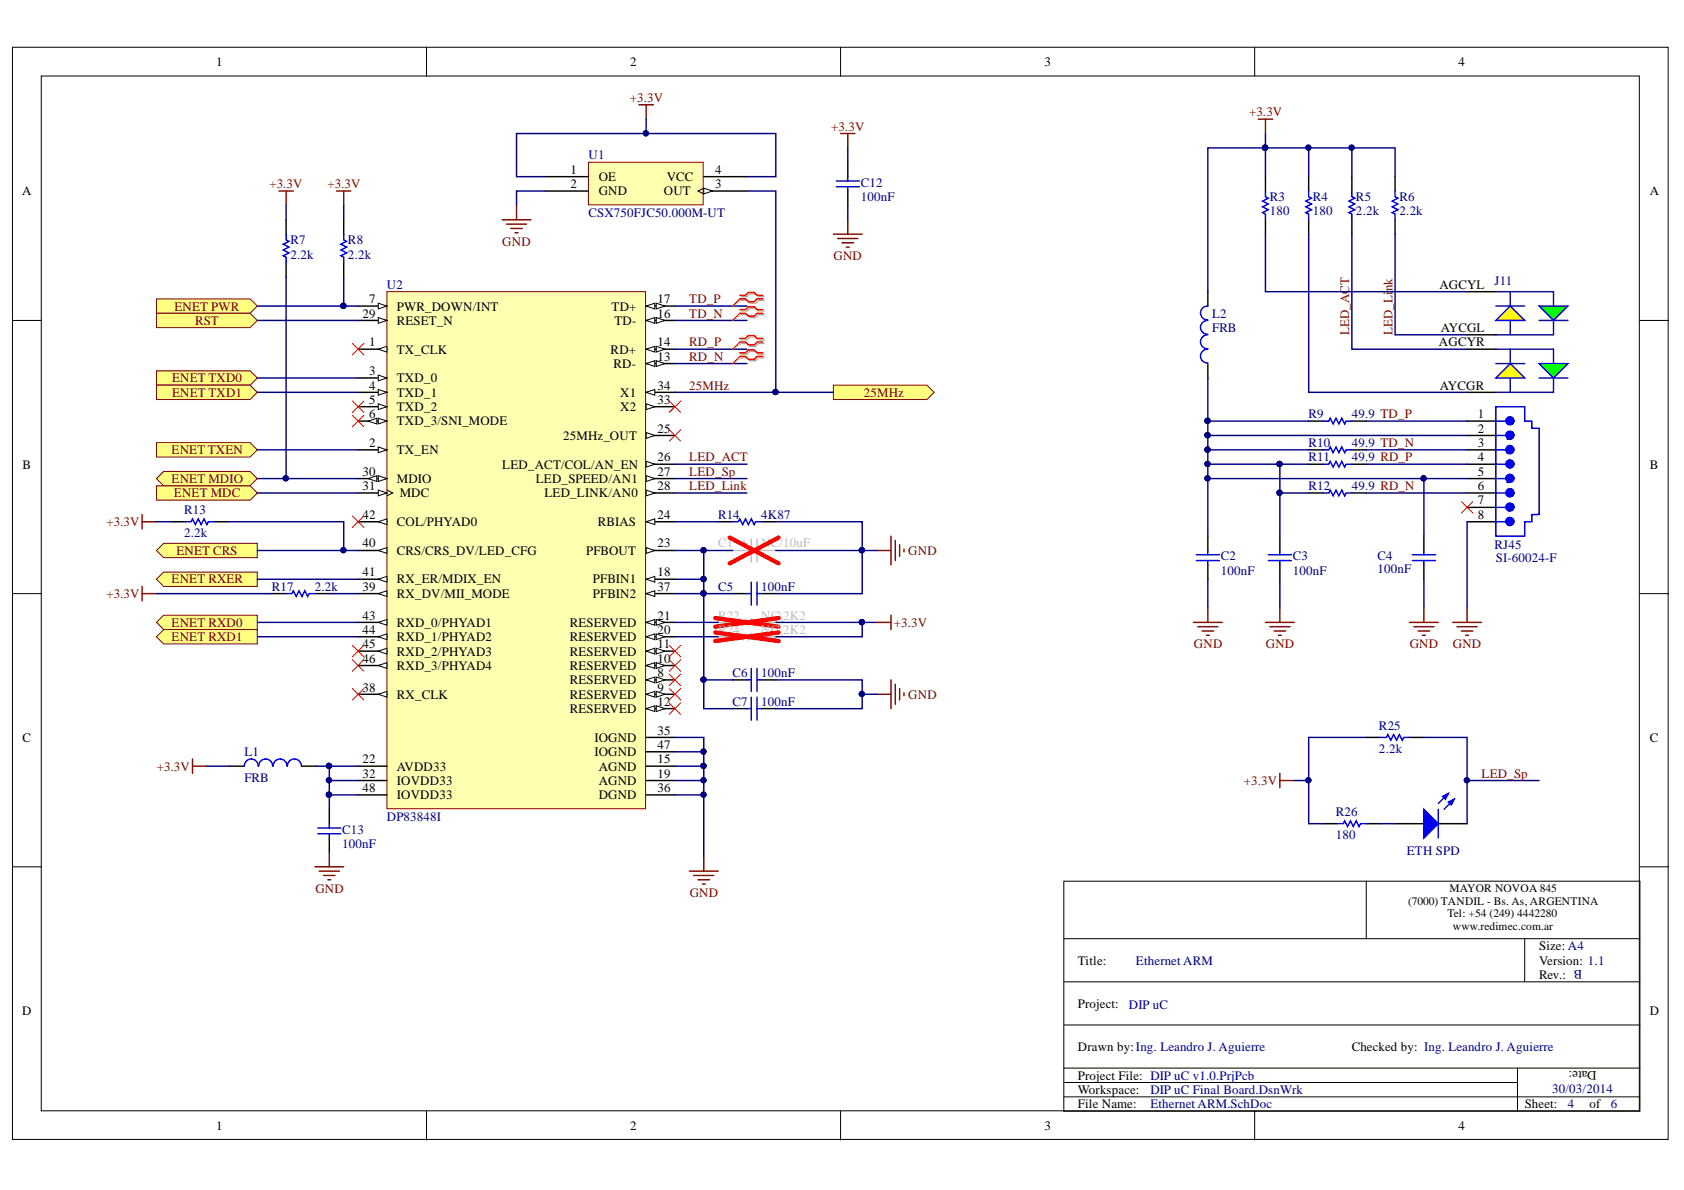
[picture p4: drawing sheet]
<svg xmlns="http://www.w3.org/2000/svg" width="297mm" height="210mm" viewBox="0 0 297 210" stroke-linecap="round" stroke-linejoin="round" font-family="sans-serif">
<defs><g id="words">
<g font-size="2.3">
<text x="38.1" y="11.6">1</text>
<text x="111.2" y="11.6">2</text>
<text x="184.2" y="11.6">3</text>
<text x="257.3" y="11.6">4</text>
<text x="3.9" y="34.4">A</text>
<text x="100.6" y="30.6">1</text>
<text x="100.6" y="33.2">2</text>
<text x="105.6" y="31.9">OE</text>
<text x="105.6" y="34.4">GND</text>
<text x="117.1" y="34.4">OUT</text>
<text x="117.6" y="31.9">VCC</text>
<text x="126.1" y="33.2">3</text>
<text x="126.1" y="30.6">4</text>
<text x="291" y="34.4">A</text>
<text x="65.1" y="53.5">7</text>
<text x="116" y="53.5">17</text>
<text x="253.9" y="51">AGCYL</text>
<text x="63.9" y="56.1">29</text>
<text x="70" y="57.3">RESET_N</text>
<text x="70" y="54.8">PWR_DOWN/INT</text>
<text x="107.9" y="54.8">TD+</text>
<text x="108.4" y="57.3">TD-</text>
<text x="116" y="56.1">16</text>
<text x="254.1" y="58.6">AYCGL</text>
<text x="65.1" y="61.1">1</text>
<text x="70" y="62.4">TX_CLK</text>
<text x="107.7" y="62.4">RD+</text>
<text x="108.2" y="64.9">RD-</text>
<text x="116" y="63.6">13</text>
<text x="116" y="61.1">14</text>
<text x="253.8" y="61.1">AGCYR</text>
<text x="65.1" y="66.2">3</text>
<text x="65.1" y="68.7">4</text>
<text x="65.1" y="71.2">5</text>
<text x="70" y="67.4">TXD_0</text>
<text x="70" y="70">TXD_1</text>
<text x="109.4" y="70">X1</text>
<text x="116" y="68.7">34</text>
<text x="116" y="71.2">33</text>
<text x="254" y="68.7">AYCGR</text>
<text x="65.1" y="73.8">6</text>
<text x="70" y="72.5">TXD_2</text>
<text x="70" y="75">TXD_3/SNI_MODE</text>
<text x="99.3" y="77.6">25MHz_OUT</text>
<text x="109.4" y="72.5">X2</text>
<text x="116" y="76.3">25</text>
<text x="260.7" y="76.3">2</text>
<text x="260.7" y="73.8">1</text>
<text x="265.6" y="77.6">2</text>
<text x="265.6" y="75">1</text>
<text x="4" y="82.6">B</text>
<text x="63.9" y="83.9">30</text>
<text x="65.1" y="78.8">2</text>
<text x="70" y="80.1">TX_EN</text>
<text x="88.6" y="82.6">LED_ACT/COL/AN_EN</text>
<text x="116" y="83.9">27</text>
<text x="116" y="81.4">26</text>
<text x="260.7" y="78.8">3</text>
<text x="260.7" y="81.4">4</text>
<text x="260.7" y="83.9">5</text>
<text x="265.6" y="80.1">3</text>
<text x="265.6" y="82.6">4</text>
<text x="291" y="82.6">B</text>
<text x="63.9" y="86.4">31</text>
<text x="70" y="85.2">MDIO</text>
<text x="70.5" y="87.7">MDC</text>
<text x="94.5" y="85.2">LED_SPEED/AN1</text>
<text x="96" y="87.7">LED_LINK/AN0</text>
<text x="116" y="86.4">28</text>
<text x="260.7" y="86.4">6</text>
<text x="260.7" y="89">7</text>
<text x="265.6" y="85.2">5</text>
<text x="265.6" y="87.7">6</text>
<text x="63.9" y="91.5">42</text>
<text x="70" y="92.8">COL/PHYAD0</text>
<text x="105.4" y="92.8">RBIAS</text>
<text x="116" y="91.5">24</text>
<text x="260.7" y="91.5">8</text>
<text x="265.6" y="90.2">7</text>
<text x="265.6" y="92.8">8</text>
<text x="63.9" y="101.6">41</text>
<text x="63.9" y="96.6">40</text>
<text x="70" y="97.8">CRS/CRS_DV/LED_CFG</text>
<text x="103.4" y="97.8">PFBOUT</text>
<text x="116" y="96.6">23</text>
<text x="116" y="101.6">18</text>
<text x="63.9" y="104.3">39</text>
<text x="70" y="105.5">RX_DV/MII_MODE</text>
<text x="70" y="102.9">RX_ER/MDIX_EN</text>
<text x="104.6" y="102.9">PFBIN1</text>
<text x="104.6" y="105.5">PFBIN2</text>
<text x="116" y="104.3">37</text>
<text x="63.9" y="109.3">43</text>
<text x="63.9" y="111.9">44</text>
<text x="70" y="110.6">RXD_0/PHYAD1</text>
<text x="70" y="113.1">RXD_1/PHYAD2</text>
<text x="100.5" y="113.1">RESERVED</text>
<text x="100.5" y="110.6">RESERVED</text>
<text x="116" y="111.9">20</text>
<text x="116" y="109.3">21</text>
<text x="63.9" y="114.4">45</text>
<text x="63.9" y="116.9">46</text>
<text x="70" y="115.7">RXD_2/PHYAD3</text>
<text x="70" y="118.2">RXD_3/PHYAD4</text>
<text x="100.5" y="118.2">RESERVED</text>
<text x="100.5" y="115.7">RESERVED</text>
<text x="116" y="119.4">8</text>
<text x="116" y="116.9">10</text>
<text x="116" y="114.4">11</text>
<text x="63.9" y="122">38</text>
<text x="70" y="123.2">RX_CLK</text>
<text x="100.5" y="120.7">RESERVED</text>
<text x="100.5" y="123.2">RESERVED</text>
<text x="100.5" y="125.8">RESERVED</text>
<text x="116" y="122">9</text>
<text x="116" y="124.5">12</text>
<text x="4" y="130.8">C</text>
<text x="104.8" y="130.8">IOGND</text>
<text x="116" y="129.6">35</text>
<text x="291" y="130.8">C</text>
<text x="63.9" y="137.2">32</text>
<text x="63.9" y="134.6">22</text>
<text x="70" y="135.9">AVDD33</text>
<text x="104.8" y="133.4">IOGND</text>
<text x="105.6" y="135.9">AGND</text>
<text x="116" y="132.1">47</text>
<text x="116" y="134.6">15</text>
<text x="116" y="137.2">19</text>
<text x="63.9" y="139.7">48</text>
<text x="70" y="138.4">IOVDD33</text>
<text x="70" y="141">IOVDD33</text>
<text x="105.6" y="141">DGND</text>
<text x="105.6" y="138.4">AGND</text>
<text x="116" y="139.7">36</text>
<text x="271.5" y="167.7">Size: A4</text>
<text x="190.1" y="170.2">Title:</text>
<text x="271.5" y="170.2">Version: 1.1</text>
<text x="271.5" y="172.7">Rev.:</text>
<text x="3.9" y="179">D</text>
<text x="190.1" y="177.8">Project:</text>
<text x="291" y="179">D</text>
<text x="190.1" y="185.4">Drawn by:Ing. Leandro J. Aguierre</text>
<text x="238.4" y="185.4">Checked by: Ing. Leandro J. Aguierre</text>
<text x="190.1" y="190.4">Project File: DIP uC v1.0.PrjPcb</text>
<text x="281.6" y="188.9" transform="rotate(-180 281.6 188.9)">Date:</text>
<text x="190.1" y="195.5">File Name:</text>
<text x="190.1" y="193">Workspace:</text>
<text x="268.9" y="195.5">Sheet:</text>
<text x="280.4" y="195.5">of</text>
<text x="38.1" y="199.3">1</text>
<text x="111.2" y="199.3">2</text>
<text x="184.2" y="199.3">3</text>
<text x="257.3" y="199.3">4</text>
</g>
<g font-size="2.3" fill="#800000">
<text x="111.1" y="18">+3.3V</text>
<text x="146.6" y="23">+3.3V</text>
<text x="220.3" y="20.5">+3.3V</text>
<text x="47.5" y="33.2">+3.3V</text>
<text x="57.7" y="33.2">+3.3V</text>
<text x="88.6" y="43.4">GND</text>
<text x="147" y="45.9">GND</text>
<text x="121.6" y="53.5">TD_P</text>
<text x="245.6" y="51.4" transform="rotate(-90 245.6 51.4)">nk</text>
<text x="30.8" y="54.8">ENET PWR</text>
<text x="34.4" y="57.3">RST</text>
<text x="121.6" y="56.1">TD_N</text>
<text x="238" y="59.1" transform="rotate(-90 238 59.1)">LED_ACT</text>
<text x="245.6" y="59.1" transform="rotate(-90 245.6 59.1)">LED_Li</text>
<text x="121.6" y="61.1">RD_P</text>
<text x="121.6" y="63.6">RD_N</text>
<text x="30.4" y="67.4">ENET TXD0</text>
<text x="30.4" y="70">ENET TXD1</text>
<text x="121.6" y="68.7">25MHz</text>
<text x="152.4" y="70">25MHz</text>
<text x="30.3" y="80.1">ENET TXEN</text>
<text x="121.6" y="83.9">LED_Sp</text>
<text x="121.6" y="81.4">LED_ACT</text>
<text x="30.3" y="85.2">ENET MDIO</text>
<text x="30.7" y="87.7">ENET MDC</text>
<text x="121.6" y="86.4">LED_Link</text>
<text x="18.8" y="92.8">+3.3V</text>
<text x="31.1" y="97.8">ENET CRS</text>
<text x="160.2" y="97.8">GND</text>
<text x="18.8" y="105.5">+3.3V</text>
<text x="30.3" y="102.9">ENET RXER</text>
<text x="30.3" y="113.1">ENET RXD1</text>
<text x="30.3" y="110.6">ENET RXD0</text>
<text x="157.7" y="110.6">+3.3V</text>
<text x="210.6" y="114.4">GND</text>
<text x="223.3" y="114.4">GND</text>
<text x="248.7" y="114.4">GND</text>
<text x="256.3" y="114.4">GND</text>
<text x="160.2" y="123.2">GND</text>
<text x="27.6" y="135.9">+3.3V</text>
<text x="261.3" y="137.2">LED_Sp</text>
<text x="219.4" y="138.4">+3.3V</text>
<text x="55.6" y="157.4">GND</text>
<text x="121.7" y="158.2">GND</text>
</g>
<g font-size="2.3" fill="#000080">
<text x="103.8" y="28.1">U1</text>
<text x="151.8" y="35.5">100nF</text>
<text x="151.8" y="32.9">C12</text>
<text x="224" y="35.5">R3</text>
<text x="231.6" y="35.5">R4</text>
<text x="239.2" y="35.5">R5</text>
<text x="246.9" y="35.5">R6</text>
<text x="103.8" y="38.2">CSX750FJC50.000M-UT</text>
<text x="224" y="38">180</text>
<text x="231.6" y="38">180</text>
<text x="239.2" y="38">2.2k</text>
<text x="246.9" y="38">2.2k</text>
<text x="51.2" y="45.7">2.2k</text>
<text x="51.2" y="43.1">R7</text>
<text x="61.4" y="45.7">2.2k</text>
<text x="61.4" y="43.1">R8</text>
<text x="68.2" y="51">U2</text>
<text x="263.6" y="50.2">J11</text>
<text x="213.8" y="58.6">FRB</text>
<text x="213.8" y="56.1">L2</text>
<text x="230.8" y="73.8">R9</text>
<text x="238.4" y="73.8">49.9 TD_P</text>
<text x="230.8" y="78.8">R10</text>
<text x="230.8" y="81.4">R11</text>
<text x="238.4" y="78.8">49.9 TD_N</text>
<text x="238.4" y="81.4">49.9 RD_P</text>
<text x="230.8" y="86.4">R12</text>
<text x="238.4" y="86.4">49.9 RD_N</text>
<text x="32.5" y="94.8">2.2k</text>
<text x="32.5" y="90.7">R13</text>
<text x="126.7" y="91.5">R14</text>
<text x="134.3" y="91.5">4K87</text>
<text x="215.3" y="101.4">100nF</text>
<text x="215.3" y="98.9">C2</text>
<text x="228" y="101.4">100nF</text>
<text x="228" y="98.9">C3</text>
<text x="243" y="101.1">100nF</text>
<text x="243" y="98.9">C4</text>
<text x="263.6" y="96.8">RJ45</text>
<text x="263.9" y="99.1">SI-60024-F</text>
<text x="47.9" y="104.3">R17</text>
<text x="55.5" y="104.3">2.2k</text>
<text x="126.7" y="104.3">C5</text>
<text x="134.3" y="104.3">100nF</text>
<text x="129.2" y="119.4">C6</text>
<text x="134.3" y="119.4">100nF</text>
<text x="129.2" y="124.5">C7</text>
<text x="134.3" y="124.5">100nF</text>
<text x="243.2" y="128.8">R25</text>
<text x="43.1" y="137.9">FRB</text>
<text x="43.1" y="133.4">L1</text>
<text x="243.2" y="132.9">2.2k</text>
<text x="60.4" y="149.6">100nF</text>
<text x="60.4" y="147.1">C13</text>
<text x="68.2" y="144.8">DP83848I</text>
<text x="235.6" y="148.1">180</text>
<text x="235.6" y="144">R26</text>
<text x="248.1" y="150.9">ETH SPD</text>
<text x="200.4" y="170.2">Ethernet ARM</text>
<text x="279.1" y="171.1" transform="rotate(-180 279.1 171.1)">B</text>
<text x="199.1" y="178">DIP uC</text>
<text x="202.9" y="195.5">Ethernet ARM.SchDoc</text>
<text x="202.9" y="193">DIP uC Final Board.DsnWrk</text>
<text x="273.8" y="192.7">30/03/2014</text>
<text x="276.6" y="195.5">4</text>
<text x="284.2" y="195.5">6</text>
</g>
<g font-size="2.3" fill="#c0bebc">
<text x="126.7" y="96.6">C1</text>
<text x="134.3" y="96.6">NC/10uF</text>
<text x="126.7" y="109.3">R22</text>
<text x="126.7" y="111.9">R24</text>
<text x="134.3" y="109.3">NC\2K2</text>
<text x="134.3" y="111.9">NC\2K2</text>
</g>
<g font-size="2">
<text x="248.4" y="159.5">(7000) TANDIL - Bs. As, ARGENTINA</text>
<text x="255.3" y="161.8">Tel: +54 (249) 4442280</text>
<text x="255.7" y="157.3">MAYOR NOVOA 845</text>
<text x="256.3" y="164.1">www.redimec.com.ar</text>
</g>
</g></defs>
<g fill="#fff" stroke="#000" stroke-width=".18">
<path d="M2.2 8.3h292v192.7h-292z"/>
<path d="M7.3 13.4h281.9v182.5h-281.9z"/>
</g>
<g fill="none" stroke="#000" stroke-width=".18">
<path d="M75.2 8.3v5.1M148.3 8.3v5.1M221.3 8.3v5.1M2.2 56.5h5.1M289.3 56.5h5M2.2 104.7h5.1M289.3 104.7h5M2.2 152.9h5.1M187.6 155.4h101.7v40.6h-101.7zM241 155.4v10.2M289.3 152.9h5M187.6 173.2h101.7"/>
<path d="M187.6 165.6h101.7M268.9 165.6v7.6M75.2 196v5.1M148.3 196v5.1M187.6 180.8h101.7M187.6 190.9h80.1M187.6 188.4h101.7M187.6 193.5h101.7M221.3 196v5.1M267.7 188.4v7.6"/>
</g>
<path d="M68.2 51.5h45.7v91.1h-45.7z" fill="#ffffb0" stroke="#800000" stroke-width=".18"/>
<path d="M63.2 87h5" fill="none" stroke="#000" stroke-width=".25"/>
<path d="M68.2 86.4l1.1 .6-1.1 .5" fill="none" stroke="#000" stroke-width=".18"/>
<path d="M66.7 86.4l1.5 .6-1.5 .5z" fill="#fff"/>
<path d="M66.7 86.4l1.5 .6-1.5 .5z" fill="none" stroke="#000" stroke-width=".18"/>
<path d="M63.2 84.4h5" fill="none" stroke="#000" stroke-width=".25"/>
<path d="M66.7 83.9l1.5 .5-1.5 .5z" fill="#fff"/>
<path d="M66.7 83.9l1.5 .5-1.5 .5z" fill="none" stroke="#000" stroke-width=".18"/>
<path d="M64.9 84.4l1.6-.5v1z" fill="#fff"/>
<path d="M64.9 84.4l1.6-.5v1z" fill="none" stroke="#000" stroke-width=".18"/>
<path d="M63.2 61.6h5" fill="none" stroke="#000" stroke-width=".25"/>
<path d="M66.7 61.6l1.5-.5v1z" fill="#fff"/>
<path d="M66.7 61.6l1.5-.5v1z" fill="none" stroke="#000" stroke-width=".18"/>
<path d="M63.2 79.3h5" fill="none" stroke="#000" stroke-width=".25"/>
<path d="M66.7 78.8l1.5 .5-1.5 .6z" fill="#fff"/>
<path d="M66.7 78.8l1.5 .5-1.5 .6z" fill="none" stroke="#000" stroke-width=".18"/>
<path d="M63.2 66.7h5" fill="none" stroke="#000" stroke-width=".25"/>
<path d="M66.7 66.2l1.5 .5-1.5 .5z" fill="#fff"/>
<path d="M66.7 66.2l1.5 .5-1.5 .5z" fill="none" stroke="#000" stroke-width=".18"/>
<path d="M63.2 69.2h5" fill="none" stroke="#000" stroke-width=".25"/>
<path d="M66.7 68.7l1.5 .5-1.5 .5z" fill="#fff"/>
<path d="M66.7 68.7l1.5 .5-1.5 .5z" fill="none" stroke="#000" stroke-width=".18"/>
<path d="M63.2 71.7h5" fill="none" stroke="#000" stroke-width=".25"/>
<path d="M66.7 71.2l1.5 .5-1.5 .5z" fill="#fff"/>
<path d="M66.7 71.2l1.5 .5-1.5 .5z" fill="none" stroke="#000" stroke-width=".18"/>
<path d="M63.2 74.3h5" fill="none" stroke="#000" stroke-width=".25"/>
<path d="M66.7 73.8l1.5 .5-1.5 .5z" fill="#fff"/>
<path d="M66.7 73.8l1.5 .5-1.5 .5z" fill="none" stroke="#000" stroke-width=".18"/>
<path d="M64.9 74.3l1.6-.5v1z" fill="#fff"/>
<path d="M64.9 74.3l1.6-.5v1z" fill="none" stroke="#000" stroke-width=".18"/>
<path d="M63.2 122.5h5" fill="none" stroke="#000" stroke-width=".25"/>
<path d="M66.7 122.5l1.5-.5v1z" fill="#fff"/>
<path d="M66.7 122.5l1.5-.5v1z" fill="none" stroke="#000" stroke-width=".18"/>
<path d="M63.2 104.7h5" fill="none" stroke="#000" stroke-width=".25"/>
<path d="M66.7 104.7l1.5-.5v1z" fill="#fff"/>
<path d="M66.7 104.7l1.5-.5v1z" fill="none" stroke="#000" stroke-width=".18"/>
<path d="M63.2 102.2h5" fill="none" stroke="#000" stroke-width=".25"/>
<path d="M66.7 102.2l1.5-.5v1z" fill="#fff"/>
<path d="M66.7 102.2l1.5-.5v1z" fill="none" stroke="#000" stroke-width=".18"/>
<path d="M63.2 109.8h5" fill="none" stroke="#000" stroke-width=".25"/>
<path d="M66.7 109.8l1.5-.5v1z" fill="#fff"/>
<path d="M66.7 109.8l1.5-.5v1z" fill="none" stroke="#000" stroke-width=".18"/>
<path d="M63.2 112.3h5" fill="none" stroke="#000" stroke-width=".25"/>
<path d="M66.7 112.3l1.5-.5v1z" fill="#fff"/>
<path d="M66.7 112.3l1.5-.5v1z" fill="none" stroke="#000" stroke-width=".18"/>
<path d="M63.2 114.9h5" fill="none" stroke="#000" stroke-width=".25"/>
<path d="M66.7 114.9l1.5-.6v1.1z" fill="#fff"/>
<path d="M66.7 114.9l1.5-.6v1.1z" fill="none" stroke="#000" stroke-width=".18"/>
<path d="M63.2 117.4h5" fill="none" stroke="#000" stroke-width=".25"/>
<path d="M66.7 117.4l1.5-.5v1z" fill="#fff"/>
<path d="M66.7 117.4l1.5-.5v1z" fill="none" stroke="#000" stroke-width=".18"/>
<path d="M63.2 97.1h5" fill="none" stroke="#000" stroke-width=".25"/>
<path d="M66.7 97.1l1.5-.5v1z" fill="#fff"/>
<path d="M66.7 97.1l1.5-.5v1z" fill="none" stroke="#000" stroke-width=".18"/>
<path d="M63.2 92h5" fill="none" stroke="#000" stroke-width=".25"/>
<path d="M66.7 92l1.5-.5v1z" fill="#fff"/>
<path d="M66.7 92l1.5-.5v1z" fill="none" stroke="#000" stroke-width=".18"/>
<path d="M114 69.2h5.1" fill="none" stroke="#000" stroke-width=".25"/>
<path d="M114 69.2l1.5-.5v1z" fill="#fff"/>
<path d="M114 69.2l1.5-.5v1z" fill="none" stroke="#000" stroke-width=".18"/>
<path d="M114 71.7h5.1" fill="none" stroke="#000" stroke-width=".25"/>
<path d="M114 71.2l1.5 .5-1.5 .5z" fill="#fff"/>
<path d="M114 71.2l1.5 .5-1.5 .5z" fill="none" stroke="#000" stroke-width=".18"/>
<path d="M114 76.8h5.1" fill="none" stroke="#000" stroke-width=".25"/>
<path d="M114 76.3l1.5 .5-1.5 .5z" fill="#fff"/>
<path d="M114 76.3l1.5 .5-1.5 .5z" fill="none" stroke="#000" stroke-width=".18"/>
<path d="M114 87h5.1" fill="none" stroke="#000" stroke-width=".25"/>
<path d="M114 86.4l1.5 .6-1.5 .5z" fill="#fff"/>
<path d="M114 86.4l1.5 .6-1.5 .5z" fill="none" stroke="#000" stroke-width=".18"/>
<path d="M114 84.4h5.1" fill="none" stroke="#000" stroke-width=".25"/>
<path d="M114 83.9l1.5 .5-1.5 .5z" fill="#fff"/>
<path d="M114 83.9l1.5 .5-1.5 .5z" fill="none" stroke="#000" stroke-width=".18"/>
<path d="M114 81.9h5.1" fill="none" stroke="#000" stroke-width=".25"/>
<path d="M114 81.4l1.5 .5-1.5 .5z" fill="#fff"/>
<path d="M114 81.4l1.5 .5-1.5 .5z" fill="none" stroke="#000" stroke-width=".18"/>
<path d="M63.2 56.5h5" fill="none" stroke="#000" stroke-width=".25"/>
<path d="M66.7 56l1.5 .5-1.5 .5z" fill="#fff"/>
<path d="M66.7 56l1.5 .5-1.5 .5z" fill="none" stroke="#000" stroke-width=".18"/>
<path d="M63.2 54h5" fill="none" stroke="#000" stroke-width=".25"/>
<path d="M66.7 53.5l1.5 .5-1.5 .5z" fill="#fff"/>
<path d="M66.7 53.5l1.5 .5-1.5 .5z" fill="none" stroke="#000" stroke-width=".18"/>
<path d="M114 56.5h5.1" fill="none" stroke="#000" stroke-width=".25"/>
<path d="M114 56.5l1.5-.5v1z" fill="#fff"/>
<path d="M114 56.5l1.5-.5v1z" fill="none" stroke="#000" stroke-width=".18"/>
<path d="M115.8 56l1.5 .5-1.5 .5z" fill="#fff"/>
<path d="M115.8 56l1.5 .5-1.5 .5z" fill="none" stroke="#000" stroke-width=".18"/>
<path d="M114 54h5.1" fill="none" stroke="#000" stroke-width=".25"/>
<path d="M114 54l1.5-.5v1z" fill="#fff"/>
<path d="M114 54l1.5-.5v1z" fill="none" stroke="#000" stroke-width=".18"/>
<path d="M115.8 53.5l1.5 .5-1.5 .5z" fill="#fff"/>
<path d="M115.8 53.5l1.5 .5-1.5 .5z" fill="none" stroke="#000" stroke-width=".18"/>
<path d="M114 64.1h5.1" fill="none" stroke="#000" stroke-width=".25"/>
<path d="M114 64.1l1.5-.5v1z" fill="#fff"/>
<path d="M114 64.1l1.5-.5v1z" fill="none" stroke="#000" stroke-width=".18"/>
<path d="M115.8 63.6l1.5 .5-1.5 .5z" fill="#fff"/>
<path d="M115.8 63.6l1.5 .5-1.5 .5z" fill="none" stroke="#000" stroke-width=".18"/>
<path d="M114 61.6h5.1" fill="none" stroke="#000" stroke-width=".25"/>
<path d="M114 61.6l1.5-.5v1z" fill="#fff"/>
<path d="M114 61.6l1.5-.5v1z" fill="none" stroke="#000" stroke-width=".18"/>
<path d="M115.8 61.1l1.5 .5-1.5 .5z" fill="#fff"/>
<path d="M115.8 61.1l1.5 .5-1.5 .5z" fill="none" stroke="#000" stroke-width=".18"/>
<path d="M114 92h5.1" fill="none" stroke="#000" stroke-width=".25"/>
<path d="M114 92l1.5-.5v1z" fill="#fff"/>
<path d="M114 92l1.5-.5v1z" fill="none" stroke="#000" stroke-width=".18"/>
<path d="M114 97.1h5.1" fill="none" stroke="#000" stroke-width=".25"/>
<path d="M114 96.6l1.5 .5-1.5 .5z" fill="#fff"/>
<path d="M114 96.6l1.5 .5-1.5 .5z" fill="none" stroke="#000" stroke-width=".18"/>
<path d="M114 102.2h5.1" fill="none" stroke="#000" stroke-width=".25"/>
<path d="M114 102.2l1.5-.5v1z" fill="#fff"/>
<path d="M114 102.2l1.5-.5v1z" fill="none" stroke="#000" stroke-width=".18"/>
<path d="M114 104.7h5.1" fill="none" stroke="#000" stroke-width=".25"/>
<path d="M114 104.7l1.5-.5v1z" fill="#fff"/>
<path d="M114 104.7l1.5-.5v1z" fill="none" stroke="#000" stroke-width=".18"/>
<path d="M114 119.9h5.1" fill="none" stroke="#000" stroke-width=".25"/>
<path d="M114 119.9l1.5-.5v1z" fill="#fff"/>
<path d="M114 119.9l1.5-.5v1z" fill="none" stroke="#000" stroke-width=".18"/>
<path d="M115.8 119.4l1.5 .5-1.5 .5z" fill="#fff"/>
<path d="M115.8 119.4l1.5 .5-1.5 .5z" fill="none" stroke="#000" stroke-width=".18"/>
<path d="M114 122.5h5.1" fill="none" stroke="#000" stroke-width=".25"/>
<path d="M114 122.5l1.5-.5v1z" fill="#fff"/>
<path d="M114 122.5l1.5-.5v1z" fill="none" stroke="#000" stroke-width=".18"/>
<path d="M115.8 122l1.5 .5-1.5 .5z" fill="#fff"/>
<path d="M115.8 122l1.5 .5-1.5 .5z" fill="none" stroke="#000" stroke-width=".18"/>
<path d="M114 117.4h5.1" fill="none" stroke="#000" stroke-width=".25"/>
<path d="M114 117.4l1.5-.5v1z" fill="#fff"/>
<path d="M114 117.4l1.5-.5v1z" fill="none" stroke="#000" stroke-width=".18"/>
<path d="M115.8 116.9l1.5 .5-1.5 .5z" fill="#fff"/>
<path d="M115.8 116.9l1.5 .5-1.5 .5z" fill="none" stroke="#000" stroke-width=".18"/>
<path d="M114 114.9h5.1" fill="none" stroke="#000" stroke-width=".25"/>
<path d="M114 114.9l1.5-.6v1.1z" fill="#fff"/>
<path d="M114 114.9l1.5-.6v1.1z" fill="none" stroke="#000" stroke-width=".18"/>
<path d="M115.8 114.3l1.5 .6-1.5 .5z" fill="#fff"/>
<path d="M115.8 114.3l1.5 .6-1.5 .5z" fill="none" stroke="#000" stroke-width=".18"/>
<path d="M114 125h5.1" fill="none" stroke="#000" stroke-width=".25"/>
<path d="M114 125l1.5-.5v1z" fill="#fff"/>
<path d="M114 125l1.5-.5v1z" fill="none" stroke="#000" stroke-width=".18"/>
<path d="M115.8 124.5l1.5 .5-1.5 .5z" fill="#fff"/>
<path d="M115.8 124.5l1.5 .5-1.5 .5z" fill="none" stroke="#000" stroke-width=".18"/>
<path d="M114 112.3h5.1" fill="none" stroke="#000" stroke-width=".25"/>
<path d="M114 112.3l1.5-.5v1z" fill="#fff"/>
<path d="M114 112.3l1.5-.5v1z" fill="none" stroke="#000" stroke-width=".18"/>
<path d="M115.8 111.8l1.5 .5-1.5 .5z" fill="#fff"/>
<path d="M115.8 111.8l1.5 .5-1.5 .5z" fill="none" stroke="#000" stroke-width=".18"/>
<path d="M114 109.8h5.1" fill="none" stroke="#000" stroke-width=".25"/>
<path d="M114 109.8l1.5-.5v1z" fill="#fff"/>
<path d="M114 109.8l1.5-.5v1z" fill="none" stroke="#000" stroke-width=".18"/>
<path d="M115.8 109.3l1.5 .5-1.5 .5z" fill="#fff"/>
<path d="M115.8 109.3l1.5 .5-1.5 .5z" fill="none" stroke="#000" stroke-width=".18"/>
<path d="M63.2 137.7h5M63.2 135.1h5M114 137.7h5.1M114 130.1h5.1M114 132.6h5.1M114 135.1h5.1M63.2 140.2h5M114 140.2h5.1" fill="none" stroke="#000" stroke-width=".25"/>
<path d="M121.6 153.7h5.1M122.4 154.4h3.5M123.1 155.2h2.1M123.9 155.9h.5M124.1 151.1v2.6" fill="none" stroke="#800000" stroke-width=".25"/>
<path d="M119.1 54h12.7M119.1 56.5h12.7M119.1 61.6h12.7M119.1 64.1h12.7M58.1 137.7h5.1M119.1 137.7h5M119.1 140.2h5" fill="none" stroke="#000080" stroke-width=".25"/>
<g fill="#000080" stroke="#000080" stroke-width=".18">
<circle cx="124.1" cy="137.6" r=".46"/>
<circle cx="124.1" cy="140.2" r=".46"/>
<circle cx="58" cy="137.6" r=".46"/>
</g>
<path d="M62.2 60.6l2 2M64.2 60.6l-2 2M118 113.8l2.1 2.1M118 116.4l2.1 2M118 118.9l2.1 2M120.1 113.8l-2.1 2.1M120.1 116.4l-2.1 2M120.1 118.9l-2.1 2M118 121.4l2.1 2.1M118 124l2.1 2M120.1 121.4l-2.1 2.1M120.1 124l-2.1 2" fill="none" stroke="#f00" stroke-width=".18"/>
<path d="M27.6 78.1h16.5l1.3 1.2-1.3 1.3h-16.5z" fill-rule="evenodd" fill="#ffff80" stroke="#800000" stroke-width=".18"/>
<path d="M45.4 79.3h17.8" fill="none" stroke="#000080" stroke-width=".25"/>
<g fill="#ffff80" stroke="#800000" stroke-width=".18">
<path d="M27.6 65.4h16.5l1.3 1.3-1.3 1.2h-16.5z" fill-rule="evenodd"/>
<path d="M27.6 67.9h16.5l1.3 1.3-1.3 1.3h-16.5z" fill-rule="evenodd"/>
</g>
<path d="M45.4 66.7h17.8M45.4 69.2h17.8M119.1 92h7.6M124.1 97.1h5.1M45.4 112.3h17.8" fill="none" stroke="#000080" stroke-width=".25"/>
<path d="M62.2 70.7l2 2.1M64.2 70.7l-2 2.1" fill="none" stroke="#f00" stroke-width=".18"/>
<path d="M126.7 92h2.5M134.3 92h2.5M129.2 104.7h2.6M134.3 104.7h2.5" fill="none" stroke="#000" stroke-width=".25"/>
<path d="M129.2 92h1l.3-.5 .5 1 .5-1 .5 1 .5-1 .5 1 .3-.5h1M131.8 104.7h.7M132.5 102.7v4M133.5 102.7v4M133.5 104.7h.8" fill="none" stroke="#00f" stroke-width=".25"/>
<path d="M154.6 97.1h2.6M157.2 94.6v5M157.9 95.3v3.6M158.7 96.1v2M159.4 96.8v.6" fill="none" stroke="#800000" stroke-width=".25"/>
<path d="M129.2 97.1h3.3M130.7 95.8h1.1M131.2 95.3v1M132.5 95.1v4M133.5 97.1h3.3M133.5 95.1v4" fill="none" stroke="#c0bebc" stroke-width=".25"/>
<path d="M128.7 94.8l8.6 4.6M137.3 94.8l-8.6 4.6" fill="none" stroke="#f00" stroke-width=".76"/>
<circle cx="124.1" cy="97.1" r=".46" fill="#000080" stroke="#000080" stroke-width=".18"/>
<path d="M27.6 112.3l1.3-1.3h16.5v2.6h-16.5z" fill-rule="evenodd" fill="#ffff80" stroke="#800000" stroke-width=".18"/>
<path d="M62.2 113.8l2 2.1M62.2 116.4l2 2M64.2 113.8l-2 2.1M64.2 116.4l-2 2" fill="none" stroke="#f00" stroke-width=".18"/>
<path d="M45.4 109.8h17.8" fill="none" stroke="#000080" stroke-width=".25"/>
<g fill="#ffff80" stroke="#800000" stroke-width=".18">
<path d="M27.6 109.8l1.3-1.3h16.5v2.5h-16.5z" fill-rule="evenodd"/>
<path d="M27.6 102.2l1.3-1.3h16.5v2.5h-16.5z" fill-rule="evenodd"/>
</g>
<path d="M45.4 102.2h17.8" fill="none" stroke="#000080" stroke-width=".25"/>
<path d="M27.6 97.1l1.3-1.3h16.5v2.6h-16.5z" fill-rule="evenodd" fill="#ffff80" stroke="#800000" stroke-width=".18"/>
<path d="M45.4 97.1h17.8M27.6 104.7h20.3M58.1 104.7h5.1" fill="none" stroke="#000080" stroke-width=".25"/>
<circle cx="60.6" cy="97.1" r=".46" fill="#000080" stroke="#000080" stroke-width=".18"/>
<path d="M47.9 104.7h2.6M55.5 104.7h2.6" fill="none" stroke="#000" stroke-width=".25"/>
<path d="M50.5 104.7h1l.2-.5 .5 1 .6-1 .5 1 .5-1 .5 1 .2-.5h1" fill="none" stroke="#00f" stroke-width=".25"/>
<path d="M25.1 103.4v2.6M25.1 104.7h2.5" fill="none" stroke="#800000" stroke-width=".25"/>
<path d="M62.2 91l2 2M64.2 91l-2 2M62.2 121.4l2 2.1M64.2 121.4l-2 2.1" fill="none" stroke="#f00" stroke-width=".18"/>
<g fill="#ffff80" stroke="#800000" stroke-width=".18">
<path d="M27.6 84.4l1.3-1.2h15.2l1.3 1.2-1.3 1.3h-15.2z" fill-rule="evenodd"/>
<path d="M27.6 85.7h16.5l1.3 1.3-1.3 1.2h-16.5z" fill-rule="evenodd"/>
</g>
<path d="M60.6 36.2v2.6M45.4 56.5h17.8M45.4 54h15.2M45.4 84.4h17.8M45.4 87h17.8" fill="none" stroke="#000080" stroke-width=".25"/>
<g fill="#000080" stroke="#000080" stroke-width=".18">
<circle cx="50.4" cy="84.4" r=".46"/>
<circle cx="60.6" cy="53.9" r=".47"/>
</g>
<path d="M60.6 38.8v2.5M60.6 46.4v2.5" fill="none" stroke="#000" stroke-width=".25"/>
<path d="M60.6 41.3v1l.5 .3-1 .5 1 .5-1 .5 1 .5-1 .5 .5 .3v1" fill="none" stroke="#00f" stroke-width=".25"/>
<path d="M59.4 33.7h2.5M60.6 33.7v2.5" fill="none" stroke="#800000" stroke-width=".25"/>
<path d="M27.6 52.7h16.5l1.3 1.3-1.3 1.3h-16.5z" fill-rule="evenodd" fill="#ffff80" stroke="#800000" stroke-width=".18"/>
<path d="M233.4 145.3h2.5M241 145.3h2.5M246.1 145.3h5.1M253.7 145.3h5.1" fill="none" stroke="#000" stroke-width=".25"/>
<path d="M235.9 145.3h1l.3-.5 .5 1 .5-1 .5 1 .5-1 .5 1 .3-.5h1" fill="none" stroke="#00f" stroke-width=".25"/>
<path d="M251.2 142.8l2.5 2.5-2.5 2.5z" fill="#00f"/>
<path d="M255.5 140l-1.8 1.7M251.2 142.8l2.5 2.5-2.5 2.5zM256.5 141l-1.8 1.8" fill="none" stroke="#00f" stroke-width=".25"/>
<path d="M255.5 141.5l1-.5-.5 1z" fill="#00f"/>
<path d="M255.5 141.5l1-.5-.5 1z" fill="none" stroke="#00f" stroke-width=".25"/>
<path d="M254.5 140.5l1-.5-.5 1z" fill="#00f"/>
<path d="M243.5 130.1h1.1l.2-.5 .5 1 .5-1 .5 1 .5-1 .5 1 .3-.5h1M253.7 142.8v5M254.5 140.5l1-.5-.5 1z" fill="none" stroke="#00f" stroke-width=".25"/>
<path d="M119.1 81.9h12.7M119.1 84.4h12.7M119.1 87h12.7M228.3 137.7h2.5M241 130.1h-10.2v15.2h2.6M251.2 130.1h7.6v15.2M258.8 137.7h12.7M243.5 145.3h2.6" fill="none" stroke="#000080" stroke-width=".25"/>
<path d="M225.8 136.4v2.5M225.8 137.7h2.5" fill="none" stroke="#800000" stroke-width=".25"/>
<g fill="#000080" stroke="#000080" stroke-width=".18">
<circle cx="230.8" cy="137.6" r=".46"/>
<circle cx="258.7" cy="137.6" r=".46"/>
</g>
<path d="M241 130.1h2.5M248.6 130.1h2.6" fill="none" stroke="#000" stroke-width=".25"/>
<path d="M147 67.9h16.5l1.3 1.3-1.3 1.3h-16.5z" fill-rule="evenodd" fill="#ffff80" stroke="#800000" stroke-width=".18"/>
<path d="M119.1 109.8h7.6M119.1 112.3h7.6M152.1 109.8h2.5M119.1 130.1h5v5M119.1 132.6h5" fill="none" stroke="#000080" stroke-width=".25"/>
<g fill="#000080" stroke="#000080" stroke-width=".18">
<circle cx="124.1" cy="132.6" r=".46"/>
<circle cx="124.1" cy="135.1" r=".46"/>
<circle cx="152" cy="109.7" r=".47"/>
</g>
<path d="M126.7 109.8h3.5l.3-.5 .5 1 .5-1 .5 1 .5-1 .5 1 .3-.5h3.5M126.7 112.3h3.5l.3-.5 .5 1 .5-1 .5 1 .5-1 .5 1 .3-.5h3.5" fill="none" stroke="#c0bebc" stroke-width=".25"/>
<path d="M126.2 109l11.1 1.5M126.2 111.6l11.1 1.5M137.3 109l-11.1 1.5M137.3 111.6l-11.1 1.5" fill="none" stroke="#f00" stroke-width=".76"/>
<path d="M154.6 109.8h2.6M157.2 108.5v2.5" fill="none" stroke="#800000" stroke-width=".25"/>
<path d="M62.2 73.3l2 2M64.2 73.3l-2 2M118 70.7l2.1 2.1M118 75.8l2.1 2M120.1 70.7l-2.1 2.1M120.1 75.8l-2.1 2" fill="none" stroke="#f00" stroke-width=".18"/>
<path d="M27.6 55.3h16.5l1.3 1.2-1.3 1.3h-16.5z" fill-rule="evenodd" fill="#ffff80" stroke="#800000" stroke-width=".18"/>
<g fill="none" stroke="#000" stroke-width=".25">
<path d="M50.5 38.8v2.5M50.5 46.4v2.5M258.8 51.5h5.1M258.8 59.1h5.1M258.8 76.8h5.1M258.8 79.3h5.1M258.8 74.3h5.1M258.8 69.2h5.1M258.8 61.6h5.1M30.1 92h2.6M37.8 92h2.5M258.8 92h5.1"/>
<path d="M258.8 81.9h5.1M258.8 84.4h5.1M258.8 87h5.1M258.8 89.5h5.1M129.2 119.9h2.6M134.3 119.9h2.5M129.2 125h2.6M134.3 125h2.5"/>
</g>
<g fill="none" stroke="#00f" stroke-width=".25">
<path d="M50.5 41.3v1l.5 .3-1 .5 1 .5-1 .5 1 .5-1 .5 .5 .3v1M263.9 71.7h5v2.6h1.3v1.2h1.3v15.3h-1.3v1.2h-1.3v2.6h-5zM263.9 76.8h1.7M263.9 79.3h1.7M263.9 74.3h1.7M32.7 92h1l.3-.5 .5 1 .5-1 .5 1 .5-1 .5 1 .2-.5h1.1M263.9 81.9h1.7M263.9 87h1.7M263.9 89.5h1.7M263.9 92h1.7M263.9 84.4h1.7M131.8 119.9h.7"/>
<path d="M132.5 117.9v4.1M133.5 117.9v4.1M133.5 119.9h.8M131.8 125h.7M132.5 123v4M133.5 123v4M133.5 125h.8"/>
</g>
<path d="M50.5 36.2v2.6M50.5 48.9v35.5M27.6 92h2.5M40.3 92h20.3v5.1M124.1 119.9v5.1h5.1M136.8 119.9h15.3v5.1h-15.3M152.1 122.5h2.5" fill="none" stroke="#000080" stroke-width=".25"/>
<g fill="#000080" stroke="#000080" stroke-width=".18">
<circle cx="60.6" cy="97.1" r=".46"/>
<circle cx="50.4" cy="84.4" r=".46"/>
<circle cx="124.1" cy="119.9" r=".46"/>
<circle cx="152" cy="122.4" r=".46"/>
</g>
<path d="M49.2 33.7h2.5M50.5 33.7v2.5M25.1 90.8v2.5M25.1 92h2.5M157.2 119.9v5.1M154.6 122.5h2.6M157.9 120.7v3.5M158.7 121.4v2.1M159.4 122.2v.5" fill="none" stroke="#800000" stroke-width=".25"/>
<g fill="#00f" stroke="#00f" stroke-width=".25">
<circle cx="266.3" cy="76.8" r=".72"/>
<circle cx="266.3" cy="81.8" r=".72"/>
<circle cx="266.3" cy="79.3" r=".72"/>
<circle cx="266.3" cy="74.2" r=".72"/>
<circle cx="266.3" cy="84.4" r=".72"/>
<circle cx="266.3" cy="86.9" r=".72"/>
<circle cx="266.3" cy="89.4" r=".72"/>
<circle cx="266.3" cy="92" r=".72"/>
</g>
<path d="M263.9 51.5h10.1v2.5M263.9 54h5M266.4 51.5v2.5M266.4 56.5v2.6M271.5 56.5h5.1M274 56.5v2.6h-10.1M263.9 64.1h5M263.9 61.6h10.1v2.5M266.4 61.6v2.5M266.4 66.7v2.5M271.5 66.7h5.1M274 66.7v2.5h-10.1" fill="none" stroke="#0000b4" stroke-width=".25"/>
<path d="M263.9 56.5l2.5-2.5 2.5 2.5z" fill="#ff0"/>
<path d="M263.9 56.5l2.5-2.5 2.5 2.5z" fill="none" stroke="#00f" stroke-width=".25"/>
<path d="M271.5 54h5.1l-2.6 2.5z" fill="#0f0"/>
<path d="M271.5 54h5.1l-2.6 2.5z" fill="none" stroke="#00f" stroke-width=".25"/>
<path d="M263.9 66.7l2.5-2.6 2.5 2.6z" fill="#ff0"/>
<path d="M263.9 66.7l2.5-2.6 2.5 2.6z" fill="none" stroke="#00f" stroke-width=".25"/>
<path d="M271.5 64.1h5.1l-2.6 2.6z" fill="#0f0"/>
<g fill="none" stroke="#00f" stroke-width=".25">
<path d="M223.2 33.7v1l.5 .3-1 .5 1 .5-1 .5 1 .5-1 .5 .5 .3v1M230.8 33.7v1l.5 .3-1 .5 1 .5-1 .5 1 .5-1 .5 .5 .3v1M238.5 33.7v1l.5 .3-1.1 .5 1.1 .5-1.1 .5 1.1 .5-1.1 .5 .6 .3v1M246.1 33.7v1l.5 .3-1 .5 1 .5-1 .5 1 .5-1 .5 .5 .3v1M213 59.1a1.23 1.23 0 0 0-1.2 1.2 1.23 1.23 0 0 0 1.2 1.2M213 56.5a1.22 1.22 0 0 0-1.2 1.2 1.22 1.22 0 0 0 1.2 1.3M213 54a1.22 1.22 0 0 0-1.2 1.2 1.22 1.22 0 0 0 1.2 1.2M213 61.6a1.22 1.22 0 0 0-1.2 1.2 1.22 1.22 0 0 0 1.2 1.2M233.4 74.3h1l.2-.5 .6 1 .5-1 .5 1 .5-1 .5 1 .2-.5h1.1M233.4 79.3h1l.2-.5 .6 1.1 .5-1.1 .5 1.1 .5-1.1 .5 1.1 .2-.6h1.1M271.5 64.1h5.1l-2.6 2.6zM211 98.9h4.1"/>
<path d="M211 97.9h4.1M213 97.1v.8M213 98.9v.7M223.7 98.9h4.1M223.7 97.9h4.1M225.8 97.1v.8M225.8 98.9v.7M233.4 81.9h1l.2-.5 .6 1 .5-1 .5 1 .5-1 .5 1 .2-.5h1.1M233.4 87h1l.2-.6 .6 1.1 .5-1.1 .5 1.1 .5-1.1 .5 1.1 .2-.5h1.1M249.1 98.9h4.1M249.1 97.9h4.1M251.2 97.1v.8"/>
<path d="M251.2 98.9v.7"/>
</g>
<g fill="none" stroke="#000" stroke-width=".25">
<path d="M223.2 31.2v2.5M223.2 38.8v2.5M230.8 31.2v2.5M230.8 38.8v2.5M238.5 31.2v2.5M238.5 38.8v2.5M246.1 31.2v2.5M246.1 38.8v2.5M213 51.5v2.5M213 64.1v2.6M230.8 74.3h2.6M230.8 79.3h2.6"/>
<path d="M238.5 74.3h2.5M238.5 79.3h2.5M213 94.6v2.5M213 99.6v2.6M225.8 94.6v2.5M225.8 99.6v2.6M230.8 81.9h2.6M230.8 87h2.6M238.5 81.9h2.5M238.5 87h2.5M251.2 94.6v2.5M251.2 99.6v2.6"/>
</g>
<g fill="none" stroke="#000080" stroke-width=".25">
<path d="M230.8 26.1v5.1M238.5 26.1v5.1M223.2 41.3v10.2h35.6M230.8 41.3v27.9h28M238.5 41.3v20.3h20.3M246.1 41.3v17.8h12.7M213 66.7v7.6M213 76.8v2.5M241 74.3h17.8M241 79.3h17.8M213 81.9h12.8M225.8 87h5"/>
<path d="M241 81.9h17.8M241 87h17.8M251.2 84.4h7.6M258.8 92v15.2M213 102.2v5M225.8 102.2v5M251.2 102.2v5"/>
</g>
<g fill="none" stroke="#800000" stroke-width=".25">
<path d="M221.9 21h2.6M223.2 21v2.6M210.5 109.8h5.1M211.3 110.5h3.5M212 111.3h2.1M212.8 112.1h.5M213 107.2v2.6M223.2 109.8h5.1M224 110.5h3.5M224.7 111.3h2.1M225.5 112.1h.5M225.8 107.2v2.6"/>
<path d="M248.6 109.8h5.1M249.4 110.5h3.5M250.1 111.3h2.1M250.9 112.1h.5M251.2 107.2v2.6M256.2 109.8h5.1M257 110.5h3.6M257.8 111.3h2M258.5 112.1h.5M258.8 107.2v2.6"/>
</g>
<g fill="#000080" stroke="#000080" stroke-width=".18">
<circle cx="238.4" cy="26" r=".46"/>
<circle cx="230.8" cy="26" r=".46"/>
<circle cx="225.7" cy="86.9" r=".47"/>
<circle cx="213" cy="74.2" r=".46"/>
<circle cx="213" cy="79.3" r=".47"/>
<circle cx="213" cy="76.8" r=".46"/>
<circle cx="225.7" cy="81.8" r=".46"/>
<circle cx="213" cy="81.8" r=".46"/>
<circle cx="251.1" cy="84.4" r=".46"/>
</g>
<path d="M257.8 88.5l2 2M259.8 88.5l-2 2" fill="none" stroke="#f00" stroke-width=".18"/>
<path d="M103.8 28.6h20.2v7.5h-20.2z" fill="#ffffb0" stroke="#800000" stroke-width=".18"/>
<path d="M96.2 31.2h7.6M96.2 33.7h7.6M124.1 33.7h7.7" fill="none" stroke="#000" stroke-width=".25"/>
<path d="M124.1 33.2l-1 .5 1 .5" fill="none" stroke="#000" stroke-width=".18"/>
<path d="M124.1 33.2l1.6 .5-1.6 .5z" fill="#fff"/>
<path d="M124.1 33.2l1.6 .5-1.6 .5z" fill="none" stroke="#000" stroke-width=".18"/>
<path d="M124.1 31.2h7.7M149.5 28.6v2.6M149.5 33.7v2.5M40.6 135.1h2.5M53.3 135.1h2.5M58.1 142.8v2.5M58.1 147.8v2.6" fill="none" stroke="#000" stroke-width=".25"/>
<g fill="none" stroke="#800000" stroke-width=".25">
<path d="M112.7 18.5h2.5M114 18.5v2.5M88.6 38.8h5.1M89.3 39.5h3.6M91.1 36.2v2.6M148.3 23.6h2.5M149.5 23.6v2.5M149.5 38.8v2.5M90.1 40.3h2M90.9 41.1h.5M147 41.3h5.1M147.8 42.1h3.5"/>
<path d="M148.5 42.8h2.1M149.3 43.6h.5M34 133.9v2.5M34 135.1h2.5M55.5 152.9h5.1M56.3 153.7h3.6M57.1 154.4h2M57.8 155.2h.5M58.1 150.4v2.5"/>
</g>
<g fill="none" stroke="#000080" stroke-width=".25">
<path d="M96.2 31.2h-5.1v-7.6h45.7v7.6h-5M96.2 33.7h-5.1v2.5M114 21v2.6M131.8 33.7h5v35.5M149.5 26.1v2.5M149.5 36.2v2.6M223.2 23.6v7.6M246.1 31.2v-5.1h-33.1v25.4M60.6 48.9v5.1h2.6M119.1 69.2h27.9M230.8 79.3h-17.8v15.3M230.8 74.3h-17.8v2.5h45.8"/>
<path d="M119.1 97.1h5v22.8h5.1M136.8 92h15.3v12.7h-15.3M136.8 97.1h17.8M213 84.4h38.2v10.2M230.8 81.9h-5v12.7M119.1 104.7h10.1M119.1 102.2h5M136.8 109.8h15.3v2.5h-15.3M36.5 135.1h4.1M55.8 135.1h7.4M58.1 135.1v5.1M119.1 135.1h5v16"/>
<path d="M58.1 140.2v2.6M58.1 140.2h5.1"/>
</g>
<g fill="#000080" stroke="#000080" stroke-width=".18">
<circle cx="113.9" cy="23.5" r=".46"/>
<circle cx="136.8" cy="69.2" r=".46"/>
<circle cx="58" cy="140.2" r=".46"/>
<circle cx="58" cy="135.1" r=".46"/>
<circle cx="124.1" cy="140.2" r=".46"/>
<circle cx="124.1" cy="137.6" r=".46"/>
<circle cx="124.1" cy="135.1" r=".46"/>
<circle cx="124.1" cy="104.7" r=".46"/>
<circle cx="124.1" cy="102.1" r=".46"/>
<circle cx="124.1" cy="97.1" r=".46"/>
<circle cx="152" cy="97.1" r=".46"/>
<circle cx="60.6" cy="53.9" r=".47"/>
<circle cx="152" cy="109.7" r=".47"/>
<circle cx="124.1" cy="119.9" r=".46"/>
<circle cx="223.2" cy="26" r=".46"/>
<circle cx="230.8" cy="26" r=".46"/>
<circle cx="238.4" cy="26" r=".46"/>
<circle cx="225.7" cy="86.9" r=".47"/>
<circle cx="225.7" cy="81.8" r=".46"/>
<circle cx="213" cy="84.4" r=".46"/>
<circle cx="213" cy="81.8" r=".46"/>
<circle cx="213" cy="79.3" r=".47"/>
<circle cx="213" cy="76.8" r=".46"/>
<circle cx="213" cy="74.2" r=".46"/>
<circle cx="251.1" cy="84.4" r=".46"/>
<circle cx="58" cy="137.6" r=".46"/>
</g>
<path d="M130.7 52.3h1.1l.5-.5h1l.5 .5h1M130.7 53h1.1l.5 .5h1l.5-.5h1M130.7 54.9h1.1l.5-.5h1l.5 .5h1M130.7 55.5h1.1l.5 .5h1l.5-.5h1M130.7 59.9h1.1l.5-.5h1l.5 .5h1M130.7 60.6h1.1l.5 .5h1l.5-.5h1M130.7 62.5h1.1l.5-.5h1l.5 .5h1M130.7 63.1h1.1l.5 .5h1l.5-.5h1" fill="none" stroke="#d0a3a3" stroke-width=".25"/>
<path d="M130.7 53l-1.5 1M130.7 55.5l-1.5 1M130.7 60.6l-1.5 1M130.7 63.1l-1.5 1" fill="none" stroke="#d0a3a3" stroke-width=".18"/>
<path d="M130.5 52.1h1l.5-.5h1l.5 .5h1.1M130.5 52.7h1l.5 .5h1l.5-.5h1.1M130.5 54.6h1l.5-.5h1l.5 .5h1.1M130.5 55.3h1l.5 .5h1l.5-.5h1.1M130.5 59.7h1l.5-.5h1l.5 .5h1.1M130.5 60.3h1l.5 .5h1l.5-.5h1.1M130.5 62.2h1l.5-.5h1l.5 .5h1.1M130.5 62.9h1l.5 .5h1l.5-.5h1.1" fill="none" stroke="#f00" stroke-width=".25"/>
<path d="M130.5 52.7l-1.3 1.3M130.5 55.3l-1.3 1.2M130.5 60.3l-1.3 1.3M130.5 62.9l-1.3 1.2" fill="none" stroke="#f00" stroke-width=".18"/>
<path d="M147.5 32.9h4.1M147.5 31.9h4.1M149.5 31.2v.7M149.5 32.9v.8M45.5 135.1a1.22 1.22 0 0 0-1.2-1.2 1.22 1.22 0 0 0-1.2 1.2M48.1 135.1a1.22 1.22 0 0 0-1.2-1.2 1.22 1.22 0 0 0-1.3 1.2M50.6 135.1a1.22 1.22 0 0 0-1.2-1.2 1.22 1.22 0 0 0-1.2 1.2M53.2 135.1a1.23 1.23 0 0 0-1.3-1.2 1.23 1.23 0 0 0-1.2 1.2M56.1 147.1h4M56.1 146h4M58.1 145.3v.7M58.1 147.1v.7" fill="none" stroke="#00f" stroke-width=".25"/>
<use href="#words"/>
</svg>
